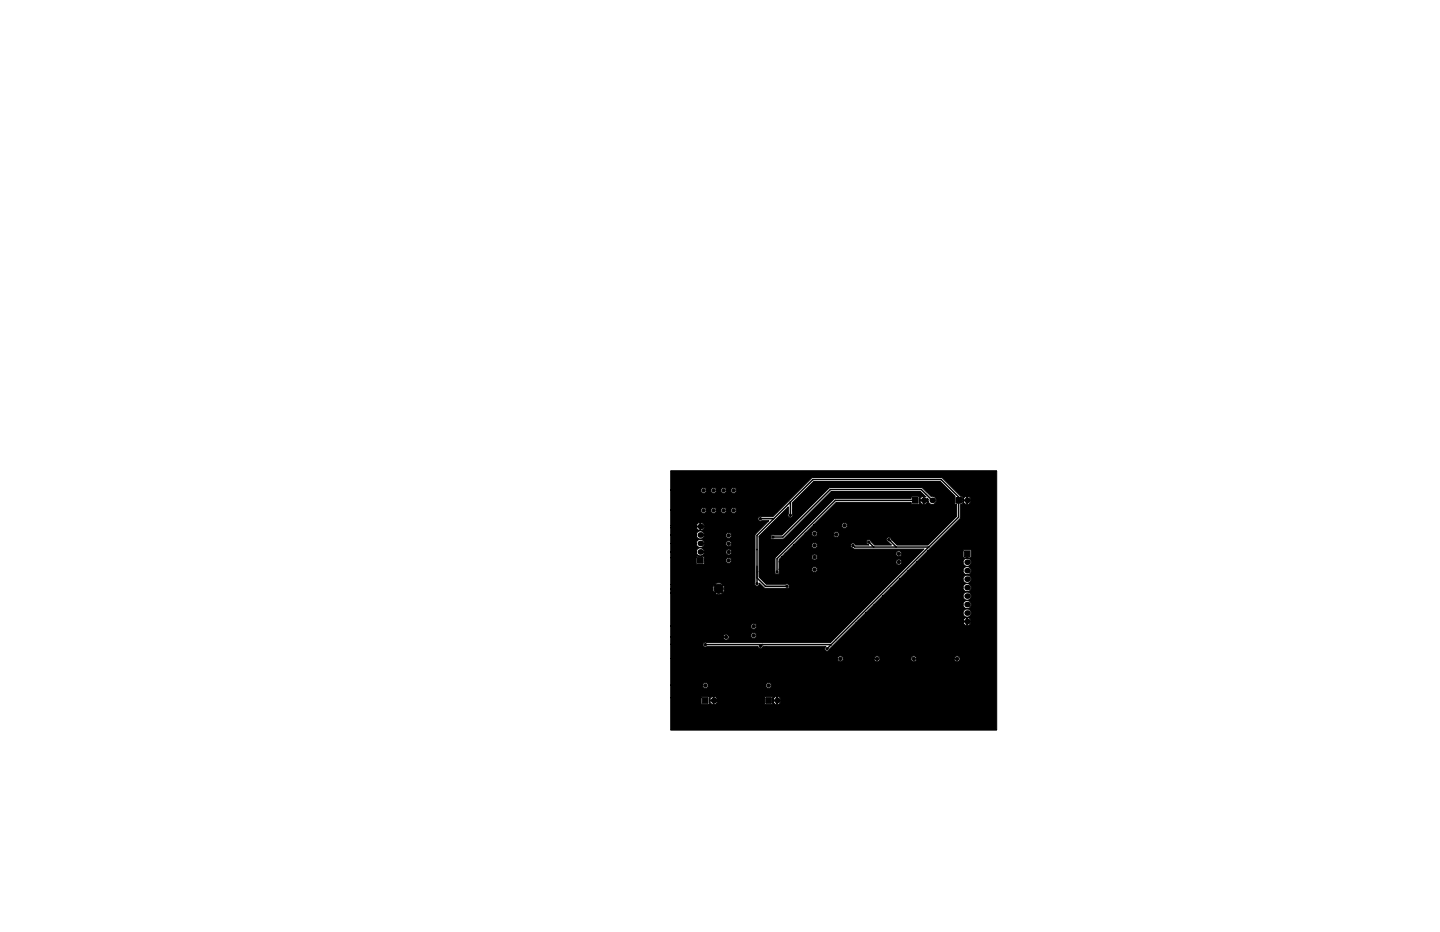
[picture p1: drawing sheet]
<svg xmlns="http://www.w3.org/2000/svg" width="432mm" height="279mm" viewBox="0 0 432 279" stroke-linecap="round" stroke-linejoin="round" font-family="sans-serif">
<g fill="#000" stroke="#000" stroke-width=".3">
<path d="M273.6 149.2h1.7v1.7h-1.7zM286.6 149.2h1.7v1.7h-1.7zM209.1 167.2h1.7v1.7h-1.7zM289.2 165.2h1.7v1.7h-1.7zM210.6 209.1h1.7v1.7h-1.7zM229.6 209.1h1.7v1.7h-1.7zM201.1 141.1h97.8v77.8h-97.8v-9.8h9.1v1.8l.4 .3h1.9l.2-.9 .7 .8h.5v-1h.2v1l.7-.2 .3-.8h-2.2l-.2 .2v-.6l.2 .2h1v-1h.2v1h1l-.2-.8h14.3v1.8l.4 .3h1.9l.2-.9 .7 .8h.5v-1h.2v1l.7-.2 .3-.8h-2.2l-.2 .2v-.6l.2 .2h1v-1h.2v1h1a1.27 1.27 0 0 0-1.1-1 1.27 1.27 0 0 0-1.3 .8v-.7l-.4-.2h-1.8l-.3 .3h-14.3l-.5-.3a1.41 1.41 0 0 0-1.7 .9v-.7l-.4-.2h-1.8l-.3 .3h-9.1v-3.7h9.5v.2a.88 .88 0 0 0 1 .8 .88 .88 0 0 0 .8-1h17.2v.2a.88 .88 0 0 0 1.4 .6 .88 .88 0 0 0 0-1.4 .88 .88 0 0 0-1.4 .6h-17.2l-.1-.2a.88 .88 0 0 0-.9-.6 .88 .88 0 0 0-.8 .8h-9.5v-8h50v.2a.88 .88 0 0 0 1 .8 .88 .88 0 0 0 .8-1h9.2v.2a.88 .88 0 0 0 1 .8 .88 .88 0 0 0 .8-1h9.2v.2a.88 .88 0 0 0 1 .8 .88 .88 0 0 0 .8-1h11.2v.2a.88 .88 0 0 0 1.4 .6 .88 .88 0 0 0 0-1.4 .88 .88 0 0 0-1.4 .6h-11.2l-.1-.2a.88 .88 0 0 0-.9-.6 .88 .88 0 0 0-.8 .8h-9.2l-.1-.2a.88 .88 0 0 0-.9-.6 .88 .88 0 0 0-.8 .8h-9.2l-.1-.2a.88 .88 0 0 0-.9-.6 .88 .88 0 0 0-.8 .8h-50v-4.2h9.7l.1 .5 .5 .3 15.9-.1a.74 .74 0 0 0 .7 .6 .74 .74 0 0 0 .7-.6h19a.73 .73 0 0 0-.1 1.2 .73 .73 0 0 0 1.1-.5l8-8h32.1l.3 .5 .6 .4 .2-.1v-1h.2v1l.2 .1 .6-.4 .3-.5-.1-.2h-2.2l-.1 .2h-32.1l.6-.6h31.5l.1 .2h1v-1h.2v1h1a1.19 1.19 0 0 0-1.1-1 1.19 1.19 0 0 0-1.2 .8h-31.5l2.3-2.2h29.2v.2a1.23 1.23 0 0 0 1.9 .8 1.23 1.23 0 0 0-.2-2.1 1.23 1.23 0 0 0-1.7 1.1h-29.2l2.5-2.6h26.7v.3a1.23 1.23 0 0 0 1.9 .7 1.23 1.23 0 0 0-.2-2.1 1.23 1.23 0 0 0-1.7 1.1h-26.7l2.5-2.5h24.2v.2a1.23 1.23 0 0 0 1.9 .8 1.23 1.23 0 0 0-.2-2.1 1.23 1.23 0 0 0-1.7 1.1h-24.2l2.6-2.5h21.6v.2a1.23 1.23 0 0 0 1.9 .7 1.23 1.23 0 0 0-.2-2 1.23 1.23 0 0 0-1.7 1.1h-21.6l2.5-2.6h19.1v.3a1.23 1.23 0 0 0 1.9 .7 1.23 1.23 0 0 0-.2-2.1 1.23 1.23 0 0 0-1.7 1.1h-19.1l2.6-2.5h16.5v.2a1.23 1.23 0 0 0 1.9 .8 1.23 1.23 0 0 0-.2-2.1 1.23 1.23 0 0 0-1.7 1.1h-16.5l2.5-2.6h14v.3a1.23 1.23 0 0 0 1.9 .7 1.23 1.23 0 0 0-.2-2.1 1.23 1.23 0 0 0-1.7 1.1h-14l3.4-3.3h10.6l.1 1.9h2.2l.1-1.9-.3-.4h-1.8l-.3 .4h-10.6l9.8-9.8 .1-4.2 .5-.1 .1-.8 1 .9 .2-.1v-1h.2v1l.2 .1 .5-.3 .4-.6-.1-.2h-2.2l-.2 .2v-.6l.2 .2h1v-1h.2v1h1a1.27 1.27 0 0 0-1.1-1 1.27 1.27 0 0 0-1.3 .8l-.1-.8-.6-.1-5.7-5.6-38.5-.1-.5 .2-11.5 11.6h-3.4a.73 .73 0 0 0-1.1 .6 .73 .73 0 0 0 1.1 .6h2.2l-4.2 4.3v14.2a.73 .73 0 0 0 .5 1.1 .73 .73 0 0 0 .8-.9l1.7 1.5h6.2a.73 .73 0 0 0 1.1-.6 .73 .73 0 0 0-1.1-.5h-5.9l-2.1-2.2v-1.6h4.7a.73 .73 0 0 0 .9 .8 .73 .73 0 0 0 .4-1.1v-.4h9.8a.88 .88 0 0 0 1.2 .9 .88 .88 0 0 0 .3-1.5 .88 .88 0 0 0-1.5 .4v.2h-9.8v-2.3h35a.88 .88 0 0 0 1.2 .9 .88 .88 0 0 0 .3-1.4 .88 .88 0 0 0-1.4 .3l-.1 .2h-35v-.7l.8-.8h9v.2a.88 .88 0 0 0 1.3 .6 .88 .88 0 0 0 0-1.4 .88 .88 0 0 0-1.3 .6h-9l1-1h33.2v.2a.88 .88 0 0 0 1.4 .6 .88 .88 0 0 0 0-1.4 .88 .88 0 0 0-1.4 .6h-33.2l2.5-2.5h5.5v.2a.88 .88 0 0 0 1.3 .6 .88 .88 0 0 0 0-1.4 .88 .88 0 0 0-1.3 .6h-5.5l3.5-3.5h2v.2a.88 .88 0 0 0 .8 .8 .88 .88 0 0 0 .9-.7h4.8v.1a.88 .88 0 0 0 1.3 .7 .88 .88 0 0 0 0-1.5 .88 .88 0 0 0-1.3 .7l-4.8-.1a.88 .88 0 0 0-.8-1 .88 .88 0 0 0-.9 .8h-2l2.5-2.5h8.5v.2a.88 .88 0 0 0 1.3 .6 .88 .88 0 0 0 0-1.4 .88 .88 0 0 0-1.3 .6h-8.5l6.8-6.8h22.5l.3 .6h1.8l.4-.2v-.7l1 .9 .2-.1v-1h.2v1l.2 .1 .5-.3 .4-.6-.1-.2h-2.2l-.2 .2v-.6l.2 .2h1v-1h-.5l-.7 .8v-.7l-.4-.2h-1.8l-.3 .6h-22.9l-17.8 17.8-.2 4.2h-4.7v-10.5h3.4l.2 .6 .5 .2 3.4-.2 14.1-14.2h26.8l1.7 1.7-.6-.1v1h1l-.1-.6 .3 .5a1.23 1.23 0 0 0 1.2 1.4 1.23 1.23 0 0 0 1.3-1.3 1.23 1.23 0 0 0-1.6-1.1l-2.5-2.5-.4-.2-27.4 .1-14.4 14.2-2.8-.1-.5 .2-.2 .4h-3.4l8.8-9v2.2a.73 .73 0 0 0 .6 1.1 .73 .73 0 0 0 .6-1.1v-3.4l6.4-6.4h38l4.4 4.5-.2 .4v1.7l.2 .3h.5v3.6l-8.6 8.6h-9.3l-1.7-1.7a.77 .77 0 0 0-.8-.7 .77 .77 0 0 0-.7 .8 .77 .77 0 0 0 .7 .7l.8 .9h-5.1l-1-1a.75 .75 0 0 0-.8-.6 .75 .75 0 0 0-.7 .8 .75 .75 0 0 0 .7 .7l-3.9 .1a.74 .74 0 0 0-1.2-.4 .74 .74 0 0 0 .3 1.2l.7 .4h20.8l-28.1 28.1-37.6-.2-.5 .3-.1 .4h-9.7v-2.3h15.8v.2a.88 .88 0 0 0 1.2 .7 .88 .88 0 0 0 .3-1.4h6.7v.2a.88 .88 0 0 0 1.4 .6 .88 .88 0 0 0 0-1.4 .88 .88 0 0 0-1.4 .6l-6.8-.1a.88 .88 0 0 0-1.4 .6h-15.8v-3.2h24v.1a.88 .88 0 0 0 1.4 .7 .88 .88 0 0 0 0-1.5 .88 .88 0 0 0-1.4 .7h-24v-9.9h13.3l.5 .4 .7 .1 .6-.2 .4-.3-1.1-1.1-1.1 1.1h-13.3v-1.2h12.6l.2 .6 .3 .4 1.1-1.1h.4l1.1 1.1 .4-.5 .1-.7-.2-.6-.3-.4-1.1 1.1h-.4l-1.1-1.1-.4 .5-.1 .7h-12.6v-1.4h13.3l1.1 1.1 1.1-1.1-.5-.4-.7-.1-.6 .2-.4 .3h-13.3v-8h7.7v1.7l.3 .3h2l.1-1.3h6.4a.88 .88 0 0 0 1.2 .9 .88 .88 0 0 0 .3-1.4 .88 .88 0 0 0-1.4 .3l-.1 .2h-6.4v-.9l-.4-.2h-1.7l-.3 .4h-7.7v-1.7h7.7v.2a1.23 1.23 0 0 0 1.3 1 1.23 1.23 0 0 0 1.1-1.3h6.4v.2a.88 .88 0 0 0 1.4 .6 .88 .88 0 0 0 0-1.4 .88 .88 0 0 0-1.4 .6h-6.4v-.2a1.23 1.23 0 0 0-1.3-1 1.23 1.23 0 0 0-1.1 1.3h-7.7v-2.6h7.7v.3a1.23 1.23 0 0 0 1.3 .9 1.23 1.23 0 0 0 1.1-1.2h6.4v.2a.88 .88 0 0 0 1.4 .6 .88 .88 0 0 0 0-1.4 .88 .88 0 0 0-1.4 .6h-6.4v-.2a1.23 1.23 0 0 0-1.3-1 1.23 1.23 0 0 0-1.1 1.2h-7.7v-2.5h7.7v.2a1.23 1.23 0 0 0 1.3 1 1.23 1.23 0 0 0 1.1-1.2h6.4v.2a.88 .88 0 0 0 1.4 .6 .88 .88 0 0 0 0-1.4 .88 .88 0 0 0-1.4 .6h-6.4a1.23 1.23 0 0 0-1.2-1.2 1.23 1.23 0 0 0-1.2 1.2h-7.7v-2.2h7.7l.3 .4 .6 .4h.2v-1h.2v1h.2l.6-.4 .2-.6-10 .2v-.7h7.7l.1 .2h1v-1h.2v1h1a1.19 1.19 0 0 0-1.1-1 1.19 1.19 0 0 0-1.2 .8h-7.7v-4.6h9v.2a.88 .88 0 0 0 1 .8 .88 .88 0 0 0 .8-1h1.2v.2a.88 .88 0 0 0 1 .8 .88 .88 0 0 0 .8-1h1.2v.2a.88 .88 0 0 0 1 .8 .88 .88 0 0 0 .8-1h1.2v.2a.88 .88 0 0 0 1.4 .6 .88 .88 0 0 0 0-1.4 .88 .88 0 0 0-1.4 .6h-1.2l-.1-.2a.88 .88 0 0 0-.9-.6 .88 .88 0 0 0-.8 .8h-1.2l-.1-.2a.88 .88 0 0 0-.9-.6 .88 .88 0 0 0-.8 .8h-1.2l-.1-.2a.88 .88 0 0 0-.9-.6 .88 .88 0 0 0-.8 .8h-9v-6h9v.2a.88 .88 0 0 0 1 .8 .88 .88 0 0 0 .8-1h1.2v.2a.88 .88 0 0 0 1 .8 .88 .88 0 0 0 .8-1h1.2v.2a.88 .88 0 0 0 1 .8 .88 .88 0 0 0 .8-1h1.2v.2a.88 .88 0 0 0 1.4 .6 .88 .88 0 0 0 0-1.4 .88 .88 0 0 0-1.4 .6h-1.2l-.1-.2a.88 .88 0 0 0-.9-.6 .88 .88 0 0 0-.8 .8h-1.2l-.1-.2a.88 .88 0 0 0-.9-.6 .88 .88 0 0 0-.8 .8h-1.2l-.1-.2a.88 .88 0 0 0-.9-.6 .88 .88 0 0 0-.8 .8h-9z"/>
<circle cx="211" cy="147" r=".5"/>
<circle cx="211" cy="153" r=".5"/>
<circle cx="214" cy="147" r=".5"/>
<circle cx="214" cy="153" r=".5"/>
<circle cx="217" cy="147" r=".5"/>
<circle cx="217" cy="153" r=".5"/>
<circle cx="220" cy="147" r=".5"/>
<circle cx="220" cy="153" r=".5"/>
<circle cx="227.8" cy="153.5" r=".35"/>
<circle cx="228" cy="155.5" r=".35"/>
<circle cx="231.2" cy="158.5" r=".35"/>
<circle cx="232.8" cy="153.3" r=".35"/>
<circle cx="237" cy="154.5" r=".35"/>
<circle cx="238" cy="153" r=".35"/>
<circle cx="253.2" cy="157.5" r=".5"/>
<circle cx="215.5" cy="176.5" r="1.4"/>
<circle cx="218.5" cy="160.5" r=".5"/>
<circle cx="218.5" cy="165.5" r=".5"/>
<circle cx="218.5" cy="163" r=".5"/>
<circle cx="218.5" cy="168" r=".5"/>
<circle cx="226.5" cy="177" r=".35"/>
<circle cx="227" cy="175" r=".35"/>
<circle cx="231.5" cy="177.5" r=".35"/>
<circle cx="231.8" cy="161" r=".35"/>
<circle cx="232.2" cy="173.3" r=".35"/>
<circle cx="233" cy="171.5" r=".35"/>
<circle cx="236" cy="175.7" r=".35"/>
<circle cx="236.5" cy="178" r=".35"/>
<circle cx="244.3" cy="163.5" r=".5"/>
<circle cx="244.3" cy="170.8" r=".5"/>
<circle cx="244.3" cy="160" r=".5"/>
<circle cx="244.3" cy="167" r=".5"/>
<circle cx="250.7" cy="160.3" r=".5"/>
<circle cx="254" cy="168.3" r=".35"/>
<circle cx="255.7" cy="163.5" r=".35"/>
<circle cx="255.7" cy="160.5" r=".35"/>
<circle cx="260.5" cy="162.5" r=".35"/>
<circle cx="266.5" cy="161.7" r=".35"/>
<circle cx="269.5" cy="168.5" r=".5"/>
<circle cx="269.5" cy="166" r=".5"/>
<circle cx="274.5" cy="162" r=".35"/>
<circle cx="278.7" cy="161.5" r=".35"/>
<circle cx="287.5" cy="162" r=".35"/>
<circle cx="211.5" cy="193.3" r=".35"/>
<circle cx="213.5" cy="198" r=".35"/>
<circle cx="217.7" cy="191" r=".5"/>
<circle cx="220" cy="196.3" r=".35"/>
<circle cx="226" cy="187.8" r=".5"/>
<circle cx="226" cy="190.5" r=".5"/>
<circle cx="228" cy="193.7" r=".35"/>
<circle cx="229.8" cy="194.3" r=".35"/>
<circle cx="248" cy="194.5" r=".35"/>
<circle cx="252" cy="197.5" r=".5"/>
<circle cx="263" cy="197.5" r=".5"/>
<circle cx="274" cy="197.5" r=".5"/>
<circle cx="287" cy="197.5" r=".5"/>
<circle cx="211.5" cy="205.5" r=".5"/>
<circle cx="230.5" cy="205.5" r=".5"/>
<circle cx="248.8" cy="208.7" r=".35"/>
<circle cx="263.8" cy="206.7" r=".35"/>
<circle cx="274.7" cy="206.7" r=".35"/>
<circle cx="287.8" cy="206.7" r=".35"/>
</g>
<g fill="#000">
<circle cx="210" cy="157.8" r=".85"/>
<circle cx="277" cy="150" r=".85"/>
<circle cx="279.5" cy="150" r=".85"/>
<circle cx="290" cy="150" r=".85"/>
<circle cx="210" cy="162.9" r=".85"/>
<circle cx="210" cy="165.5" r=".85"/>
<circle cx="210" cy="160.4" r=".85"/>
<circle cx="266.8" cy="162.1" r=".22"/>
<circle cx="290" cy="176.2" r=".85"/>
<circle cx="290" cy="178.7" r=".85"/>
<circle cx="290" cy="168.5" r=".85"/>
<circle cx="290" cy="173.6" r=".85"/>
<circle cx="290" cy="171.1" r=".85"/>
<circle cx="290" cy="183.8" r=".85"/>
<circle cx="290" cy="186.3" r=".85"/>
<circle cx="290" cy="181.2" r=".85"/>
<circle cx="214" cy="210" r=".85"/>
<circle cx="233" cy="210" r=".85"/>
</g>
<g fill="none" stroke="#000" stroke-width=".45">
<path d="M228 155.5h4M237 150.5v4M274.5 150h-24l-17.5 17.5v4M277.7 148.2h.1M279.5 150l-3.2-3.2h-27.3l-14.2 14.2h-3M227 175v-14.5l16.8-16.7h38.4l5.3 5.2v6l-39.5 39.5M227 173.3l2.5 2.4h6.5M227 164.8h.1M255.8 163.5l.5 .5h22.2M260.5 162.5l1.5 1.5M266.5 161.7l2.2 2.3M211.5 193.3h37.7"/>
<path d="M228.5 193.3l-.5 .4M249.2 193.3h.1"/>
</g>
</svg>
